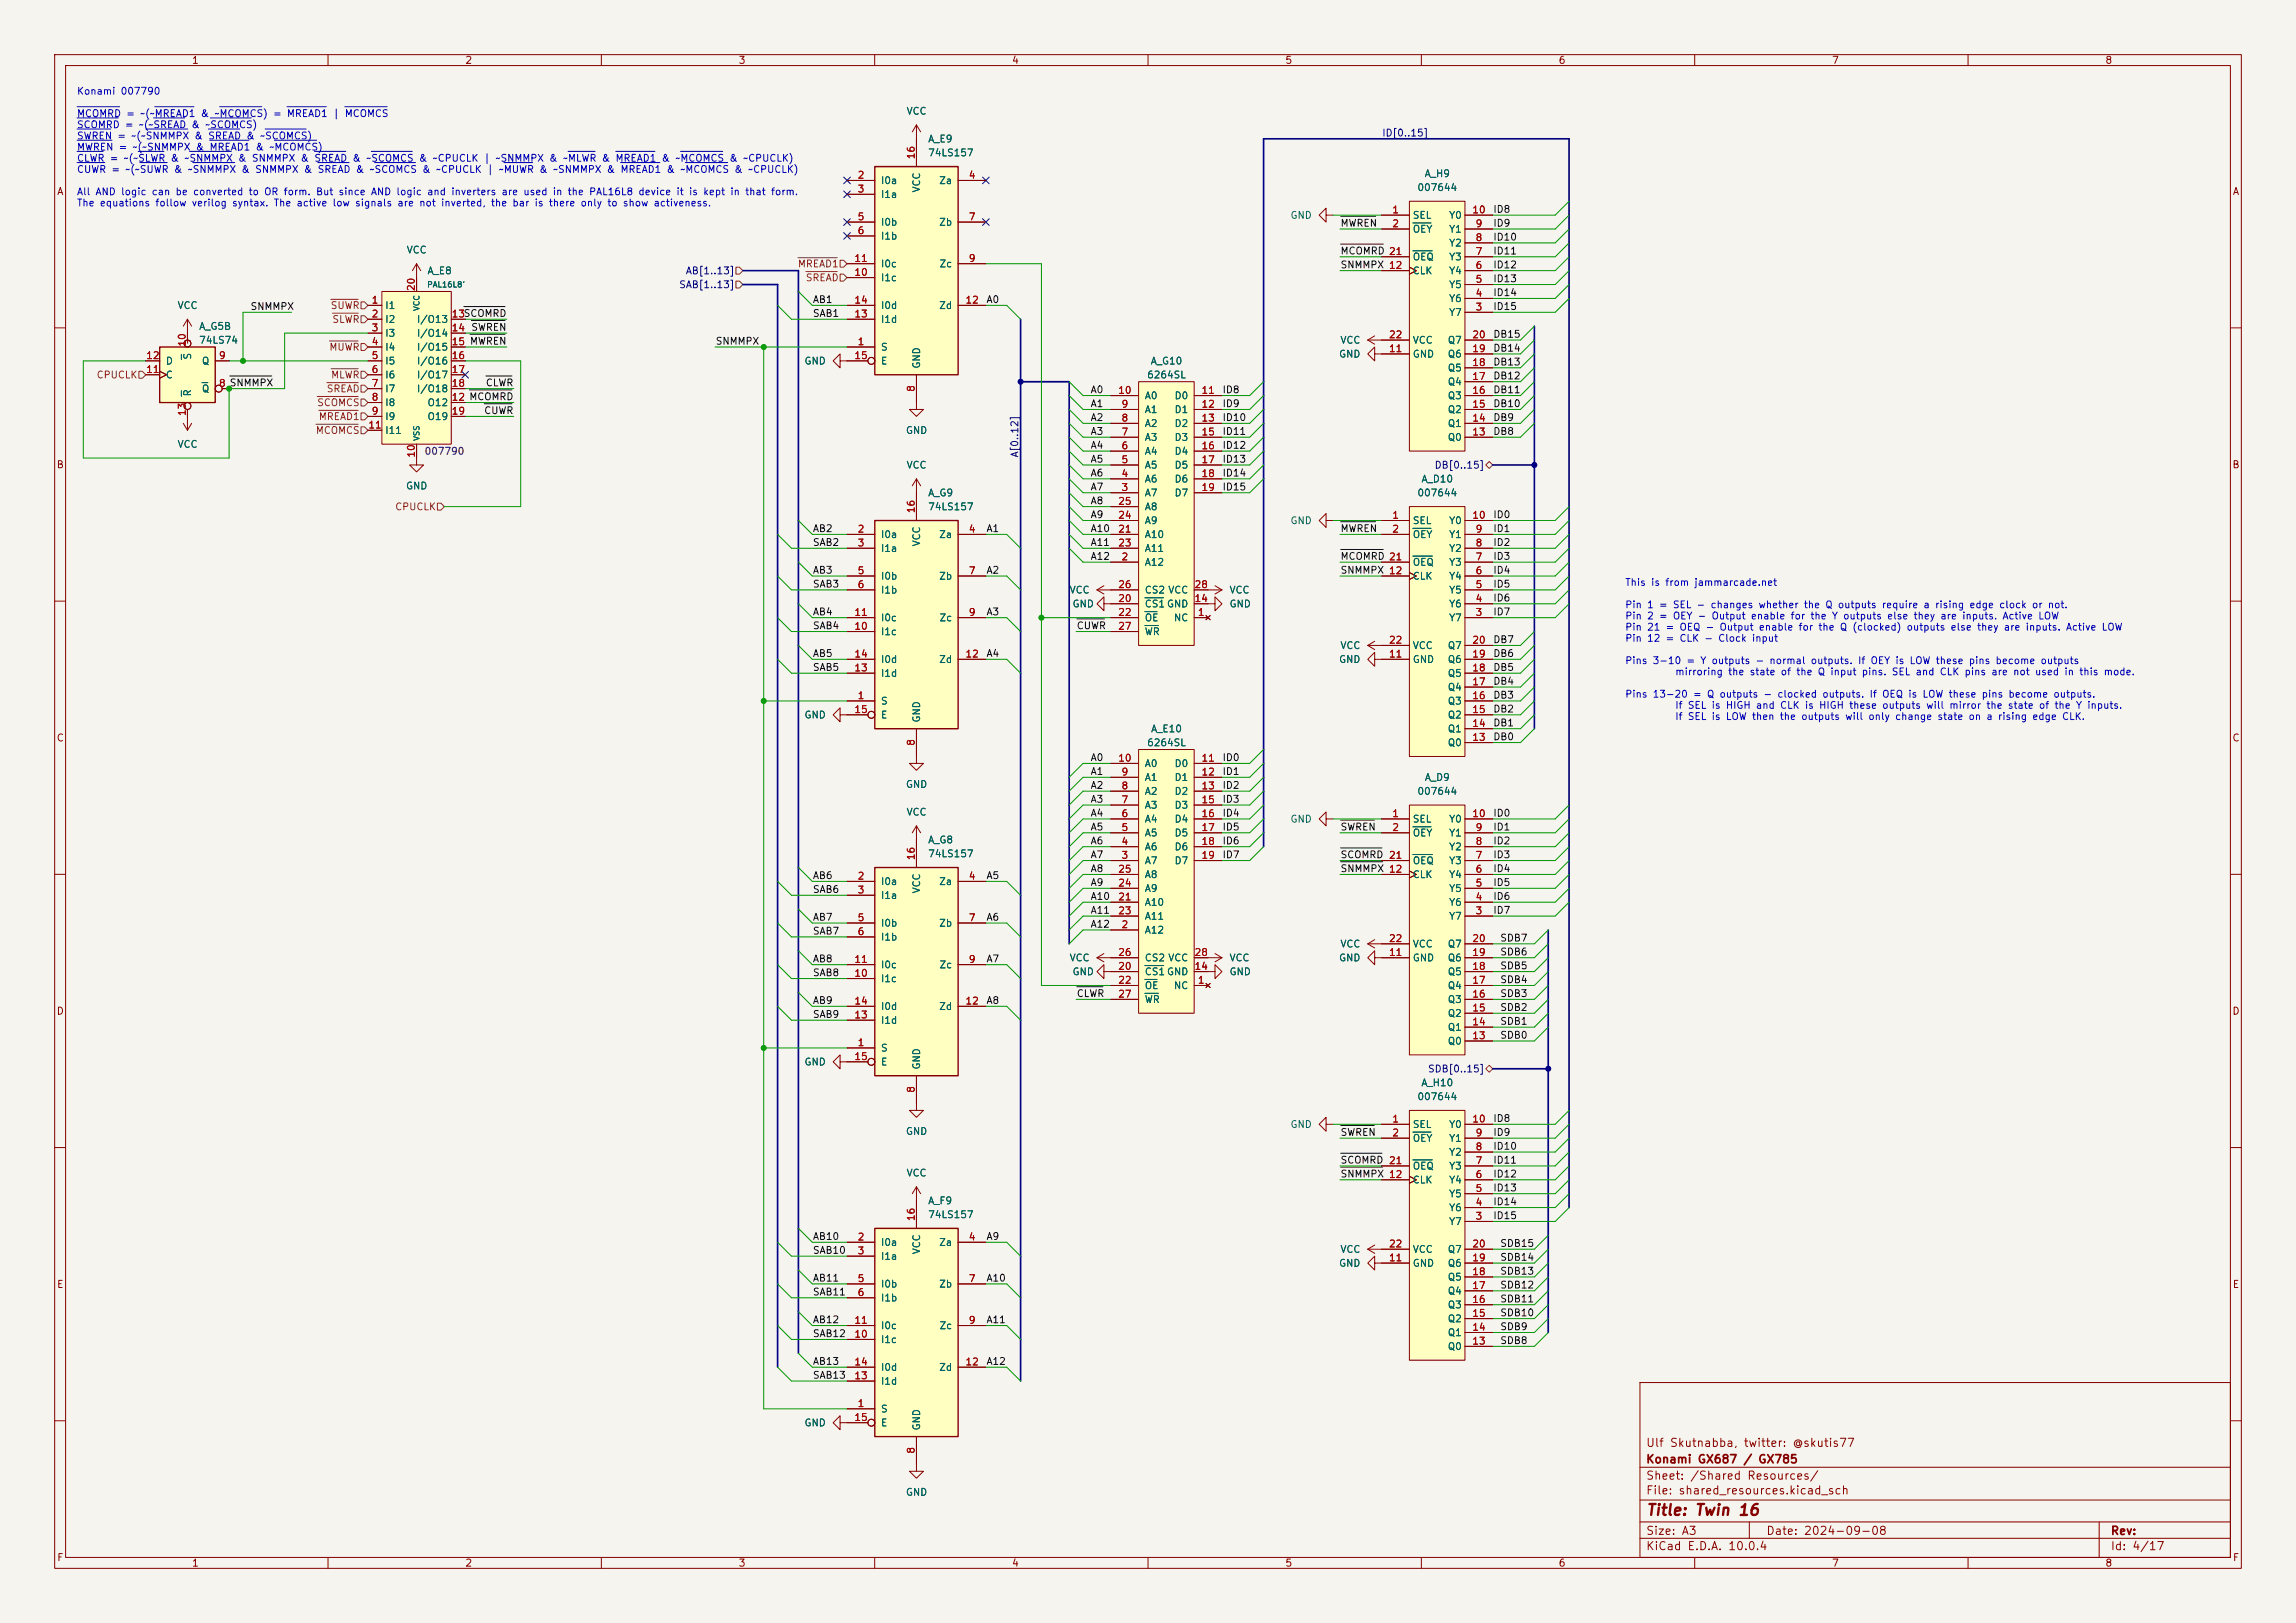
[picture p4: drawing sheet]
<svg xmlns="http://www.w3.org/2000/svg" width="420mm" height="297mm" viewBox="0 0 420 297" stroke-linecap="round" stroke-linejoin="round" font-family="sans-serif">
<defs><g id="words">
<text font-size="2" fill="#840000" x="301" y="277.8">Title: Twin 16</text>
<g font-size="1.5" fill="#840000">
<text x="301" y="268.1">Konami GX687 / GX785</text>
<text x="301" y="265.1">Ulf Skutnabba, twitter: @skutis77</text>
<text x="301" y="273.8">File: shared_resources.kicad_sch</text>
<text x="301" y="271.1">Sheet: /Shared Resources/</text>
<text x="301" y="281.2">Size: A3</text>
<text x="323" y="281.2">Date: 2024-09-08</text>
<text x="386" y="281.2">Rev:</text>
<text x="301" y="284">KiCad E.D.A. 10.0.4</text>
<text x="386" y="284">Id: 4/17</text>
</g>
<g font-size="1.3" fill="#840000">
<text x="35" y="12">1</text>
<text x="85" y="12">2</text>
<text x="135" y="12">3</text>
<text x="185" y="12">4</text>
<text x="235" y="12">5</text>
<text x="285" y="12">6</text>
<text x="335" y="12">7</text>
<text x="385" y="12">8</text>
<text x="10.3" y="36">A</text>
<text x="408.3" y="36">A</text>
<text x="33.4" y="63.2">+</text>
<text x="10.3" y="86">B</text>
<text x="408.2" y="86">B</text>
<text x="10.3" y="136">C</text>
<text x="408.2" y="136">C</text>
<text x="10.3" y="186">D</text>
<text x="408.2" y="186">D</text>
<text x="10.3" y="236">E</text>
<text x="408.3" y="236">E</text>
<text x="10.3" y="286">F</text>
<text x="35" y="287">1</text>
<text x="85" y="287">2</text>
<text x="135" y="287">3</text>
<text x="185" y="287">4</text>
<text x="235" y="287">5</text>
<text x="285" y="287">6</text>
<text x="335" y="287">7</text>
<text x="385" y="287">8</text>
<text x="408.3" y="286">F</text>
</g>
<g font-size="1.3" fill="#0000c2">
<text x="14" y="17.6">Konami 007790</text>
<text x="14" y="21.7">MCOMRD = ~(~MREAD1 &amp; ~MCOMCS) = MREAD1 | MCOMCS</text>
<text x="14" y="23.8">SCOMRD = ~(~SREAD &amp; ~SCOMCS)</text>
<text x="14" y="25.8">SWREN = ~(~SNMMPX &amp; SREAD &amp; ~SCOMCS)</text>
<text x="14" y="27.9">MWREN = ~(~SNMMPX &amp; MREAD1 &amp; ~MCOMCS)</text>
<text x="14" y="29.9">CLWR = ~(~SLWR &amp; ~SNMMPX &amp; SNMMPX &amp; SREAD &amp; ~SCOMCS &amp; ~CPUCLK | ~SNMMPX &amp; ~MLWR &amp; MREAD1 &amp; ~MCOMCS &amp; ~CPUCLK)</text>
<text x="14" y="31.9">CUWR = ~(~SUWR &amp; ~SNMMPX &amp; SNMMPX &amp; SREAD &amp; ~SCOMCS &amp; ~CPUCLK | ~MUWR &amp; ~SNMMPX &amp; MREAD1 &amp; ~MCOMCS &amp; ~CPUCLK)</text>
<text x="14" y="36">All AND logic can be converted to OR form. But since AND logic and inverters are used in the PAL16L8 device it is kept in that form.</text>
<text x="14" y="38.1">The equations follow verilog syntax. The active low signals are not inverted, the bar is there only to show activeness.</text>
<text x="297.2" y="107.5">This is from jammarcade.net</text>
<text x="297.2" y="111.6">Pin 1 = SEL - changes whether the Q outputs require a rising edge clock or not.</text>
<text x="297.2" y="113.7">Pin 2 = OEY - Output enable for the Y outputs else they are inputs. Active LOW</text>
<text x="297.2" y="115.7">Pin 21 = OEQ - Output enable for the Q (clocked) outputs else they are inputs. Active LOW</text>
<text x="297.2" y="117.7">Pin 12 = CLK - Clock input</text>
<text x="297.2" y="121.8">Pins 3-10 = Y outputs - normal outputs. If OEY is LOW these pins become outputs</text>
<text x="306.3" y="123.9">mirroring the state of the Q input pins. SEL and CLK pins are not used in this mode.</text>
<text x="297.2" y="128">Pins 13-20 = Q outputs - clocked outputs. If OEQ is LOW these pins become outputs.</text>
<text x="306.3" y="130">If SEL is HIGH and CLK is HIGH these outputs will mirror the state of the Y inputs.</text>
<text x="306.3" y="132.1">If SEL is LOW then the outputs will only change state on a rising edge CLK.</text>
</g>
<g font-size="1.3" fill="#006464">
<text x="165.7" y="21.3">VCC</text>
<text x="169.7" y="26.4">A_E9</text>
<text x="169.7" y="28.9">74LS157</text>
<text x="161" y="34">I0a</text>
<text x="168.6" y="35.3" transform="rotate(-90 168.6 35.3)">VCC</text>
<text x="171.7" y="34">Za</text>
<text x="259.2" y="35.3">007644</text>
<text x="260.5" y="32.7">A_H9</text>
<text x="161" y="36.5">I1a</text>
<text x="161" y="41.6">I0b</text>
<text x="171.7" y="41.6">Zb</text>
<text x="235.9" y="40.3">GND</text>
<text x="258.3" y="40.3">SEL</text>
<text x="265" y="40.3">Y0</text>
<text x="74.3" y="46.7">VCC</text>
<text x="161" y="44.2">I1b</text>
<text x="258.3" y="42.9">OEY</text>
<text x="258.3" y="48">OEQ</text>
<text x="265" y="48">Y3</text>
<text x="265" y="45.4">Y2</text>
<text x="265" y="42.9">Y1</text>
<text x="78.1" y="50.5">A_E8</text>
<text x="161" y="51.8">I1c</text>
<text x="161" y="49.2">I0c</text>
<text x="171.7" y="49.2">Zc</text>
<text x="258.3" y="50.5">CLK</text>
<text x="265" y="53">Y5</text>
<text x="265" y="50.5">Y4</text>
<text x="32.4" y="56.9">VCC</text>
<text x="70.4" y="56.9">I1</text>
<text x="70.4" y="59.4">I2</text>
<text x="76.2" y="59.4">I/O13</text>
<text x="161" y="59.4">I1d</text>
<text x="161" y="56.9">I0d</text>
<text x="171.7" y="56.9">Zd</text>
<text x="265" y="58.1">Y7</text>
<text x="265" y="55.6">Y6</text>
<text x="35.3" y="65.9" transform="rotate(-90 35.3 65.9)">S</text>
<text x="36.3" y="60.7">A_G5B</text>
<text x="36.3" y="63.2">74LS74</text>
<text x="70.4" y="61.9">I3</text>
<text x="70.4" y="64.5">I4</text>
<text x="76.2" y="61.9">I/O14</text>
<text x="76.2" y="64.5">I/O15</text>
<text x="161" y="64.5">S</text>
<text x="244.8" y="65.7">GND</text>
<text x="245.1" y="63.2">VCC</text>
<text x="258.3" y="65.7">GND</text>
<text x="258.3" y="63.2">VCC</text>
<text x="264.7" y="65.7">Q6</text>
<text x="264.7" y="63.2">Q7</text>
<text x="30.2" y="69.6">C</text>
<text x="30.2" y="67">D</text>
<text x="36.8" y="67">Q</text>
<text x="70.4" y="67">I5</text>
<text x="70.4" y="69.6">I6</text>
<text x="76.2" y="67">I/O16</text>
<text x="76.2" y="69.6">I/O17</text>
<text x="147" y="67">GND</text>
<text x="161" y="67">E</text>
<text x="168.6" y="67.6" transform="rotate(-90 168.6 67.6)">GND</text>
<text x="209.7" y="69.6">6264SL</text>
<text x="210.4" y="67">A_G10</text>
<text x="264.7" y="70.8">Q4</text>
<text x="264.7" y="68.3">Q5</text>
<text x="35.3" y="72.6" transform="rotate(-90 35.3 72.6)">R</text>
<text x="36.8" y="72.1">Q</text>
<text x="70.4" y="72.1">I7</text>
<text x="70.4" y="74.6">I8</text>
<text x="70.4" y="77.2">I9</text>
<text x="76.2" y="72.1">I/O18</text>
<text x="78.1" y="74.6">O12</text>
<text x="78.1" y="77.2">O19</text>
<text x="209.3" y="75.9">A1</text>
<text x="209.3" y="73.4">A0</text>
<text x="214.7" y="73.4">D0</text>
<text x="214.7" y="75.9">D1</text>
<text x="264.7" y="75.9">Q2</text>
<text x="264.7" y="73.4">Q3</text>
<text x="32.4" y="82.3">VCC</text>
<text x="70.4" y="79.7">I11</text>
<text x="165.6" y="79.7">GND</text>
<text x="209.3" y="83.5">A4</text>
<text x="209.3" y="81">A3</text>
<text x="209.3" y="78.4">A2</text>
<text x="214.7" y="78.4">D2</text>
<text x="214.7" y="81">D3</text>
<text x="214.7" y="83.5">D4</text>
<text x="264.7" y="81">Q0</text>
<text x="264.7" y="78.4">Q1</text>
<text x="74.2" y="89.9">GND</text>
<text x="165.7" y="86.1">VCC</text>
<text x="209.3" y="88.6">A6</text>
<text x="209.3" y="86.1">A5</text>
<text x="214.7" y="86.1">D5</text>
<text x="214.7" y="88.6">D6</text>
<text x="259.9" y="88.6">A_D10</text>
<text x="169.7" y="91.1">A_G9</text>
<text x="169.7" y="93.7">74LS157</text>
<text x="209.3" y="91.1">A7</text>
<text x="209.3" y="93.7">A8</text>
<text x="214.7" y="91.1">D7</text>
<text x="259.2" y="91.1">007644</text>
<text x="161" y="98.8">I0a</text>
<text x="161" y="101.3">I1a</text>
<text x="168.6" y="100.1" transform="rotate(-90 168.6 100.1)">VCC</text>
<text x="171.7" y="98.8">Za</text>
<text x="209.3" y="98.8">A10</text>
<text x="209.3" y="101.3">A11</text>
<text x="209.3" y="96.2">A9</text>
<text x="235.9" y="96.2">GND</text>
<text x="258.3" y="96.2">SEL</text>
<text x="258.3" y="98.8">OEY</text>
<text x="265" y="101.3">Y2</text>
<text x="265" y="98.8">Y1</text>
<text x="265" y="96.2">Y0</text>
<text x="161" y="106.4">I0b</text>
<text x="171.7" y="106.4">Zb</text>
<text x="209.3" y="103.8">A12</text>
<text x="258.3" y="106.4">CLK</text>
<text x="258.3" y="103.8">OEQ</text>
<text x="265" y="106.4">Y4</text>
<text x="265" y="103.8">Y3</text>
<text x="161" y="108.9">I1b</text>
<text x="195.5" y="108.9">VCC</text>
<text x="196.1" y="111.5">GND</text>
<text x="209.3" y="111.5">CS1GND</text>
<text x="209.3" y="108.9">CS2 VCC</text>
<text x="224.8" y="111.5">GND</text>
<text x="224.8" y="108.9">VCC</text>
<text x="265" y="111.5">Y6</text>
<text x="265" y="108.9">Y5</text>
<text x="161" y="116.5">I1c</text>
<text x="161" y="114">I0c</text>
<text x="171.7" y="114">Zc</text>
<text x="209.3" y="114">OE</text>
<text x="209.3" y="116.5">WR</text>
<text x="214.6" y="114">NC</text>
<text x="245.1" y="119.1">VCC</text>
<text x="258.3" y="119.1">VCC</text>
<text x="264.7" y="119.1">Q7</text>
<text x="265" y="114">Y7</text>
<text x="161" y="124.2">I1d</text>
<text x="161" y="121.6">I0d</text>
<text x="171.7" y="121.6">Zd</text>
<text x="244.8" y="121.6">GND</text>
<text x="258.3" y="121.6">GND</text>
<text x="264.7" y="124.2">Q5</text>
<text x="264.7" y="121.6">Q6</text>
<text x="147" y="131.8">GND</text>
<text x="161" y="129.2">S</text>
<text x="161" y="131.8">E</text>
<text x="264.7" y="131.8">Q2</text>
<text x="264.7" y="129.2">Q3</text>
<text x="264.7" y="126.7">Q4</text>
<text x="168.6" y="132.3" transform="rotate(-90 168.6 132.3)">GND</text>
<text x="209.7" y="136.9">6264SL</text>
<text x="210.4" y="134.3">A_E10</text>
<text x="264.7" y="136.9">Q0</text>
<text x="264.7" y="134.3">Q1</text>
<text x="209.3" y="143.2">A1</text>
<text x="209.3" y="140.7">A0</text>
<text x="214.7" y="140.7">D0</text>
<text x="214.7" y="143.2">D1</text>
<text x="260.5" y="143.2">A_D9</text>
<text x="165.6" y="144.5">GND</text>
<text x="165.7" y="149.6">VCC</text>
<text x="209.3" y="148.3">A3</text>
<text x="209.3" y="145.8">A2</text>
<text x="214.7" y="145.8">D2</text>
<text x="214.7" y="148.3">D3</text>
<text x="259.2" y="145.8">007644</text>
<text x="169.7" y="154.6">A_G8</text>
<text x="209.3" y="155.9">A6</text>
<text x="209.3" y="153.4">A5</text>
<text x="209.3" y="150.8">A4</text>
<text x="214.7" y="150.8">D4</text>
<text x="214.7" y="153.4">D5</text>
<text x="214.7" y="155.9">D6</text>
<text x="235.9" y="150.8">GND</text>
<text x="258.3" y="150.8">SEL</text>
<text x="258.3" y="153.4">OEY</text>
<text x="265" y="155.9">Y2</text>
<text x="265" y="153.4">Y1</text>
<text x="265" y="150.8">Y0</text>
<text x="169.7" y="157.2">74LS157</text>
<text x="209.3" y="158.5">A7</text>
<text x="209.3" y="161">A8</text>
<text x="214.7" y="158.5">D7</text>
<text x="258.3" y="161">CLK</text>
<text x="258.3" y="158.5">OEQ</text>
<text x="265" y="161">Y4</text>
<text x="265" y="158.5">Y3</text>
<text x="161" y="162.3">I0a</text>
<text x="161" y="164.8">I1a</text>
<text x="168.6" y="163.6" transform="rotate(-90 168.6 163.6)">VCC</text>
<text x="171.7" y="162.3">Za</text>
<text x="209.3" y="166.1">A10</text>
<text x="209.3" y="163.5">A9</text>
<text x="265" y="166.1">Y6</text>
<text x="265" y="163.5">Y5</text>
<text x="161" y="169.9">I0b</text>
<text x="161" y="172.4">I1b</text>
<text x="171.7" y="169.9">Zb</text>
<text x="209.3" y="171.2">A12</text>
<text x="209.3" y="168.6">A11</text>
<text x="245.1" y="173.7">VCC</text>
<text x="258.3" y="173.7">VCC</text>
<text x="264.7" y="173.7">Q7</text>
<text x="265" y="168.6">Y7</text>
<text x="161" y="177.5">I0c</text>
<text x="171.7" y="177.5">Zc</text>
<text x="195.5" y="176.2">VCC</text>
<text x="196.1" y="178.8">GND</text>
<text x="209.3" y="178.8">CS1GND</text>
<text x="209.3" y="176.2">CS2 VCC</text>
<text x="224.8" y="178.8">GND</text>
<text x="224.8" y="176.2">VCC</text>
<text x="244.8" y="176.2">GND</text>
<text x="258.3" y="176.2">GND</text>
<text x="264.7" y="178.8">Q5</text>
<text x="264.7" y="176.2">Q6</text>
<text x="161" y="180">I1c</text>
<text x="161" y="185.1">I0d</text>
<text x="171.7" y="185.1">Zd</text>
<text x="209.3" y="181.3">OE</text>
<text x="209.3" y="183.9">WR</text>
<text x="214.6" y="181.3">NC</text>
<text x="264.7" y="183.9">Q3</text>
<text x="264.7" y="181.3">Q4</text>
<text x="161" y="187.7">I1d</text>
<text x="264.7" y="191.5">Q0</text>
<text x="264.7" y="188.9">Q1</text>
<text x="264.7" y="186.4">Q2</text>
<text x="147" y="195.3">GND</text>
<text x="161" y="192.7">S</text>
<text x="161" y="195.3">E</text>
<text x="168.6" y="195.8" transform="rotate(-90 168.6 195.8)">GND</text>
<text x="259.2" y="201.6">007644</text>
<text x="259.9" y="199.1">A_H10</text>
<text x="165.6" y="208">GND</text>
<text x="235.9" y="206.7">GND</text>
<text x="258.3" y="206.7">SEL</text>
<text x="258.3" y="209.3">OEY</text>
<text x="265" y="209.3">Y1</text>
<text x="265" y="206.7">Y0</text>
<text x="165.7" y="215.6">VCC</text>
<text x="258.3" y="214.3">OEQ</text>
<text x="265" y="214.3">Y3</text>
<text x="265" y="211.8">Y2</text>
<text x="169.7" y="220.7">A_F9</text>
<text x="258.3" y="216.9">CLK</text>
<text x="265" y="222">Y6</text>
<text x="265" y="219.4">Y5</text>
<text x="265" y="216.9">Y4</text>
<text x="169.7" y="223.2">74LS157</text>
<text x="265" y="224.5">Y7</text>
<text x="161" y="228.3">I0a</text>
<text x="161" y="230.8">I1a</text>
<text x="168.6" y="229.6" transform="rotate(-90 168.6 229.6)">VCC</text>
<text x="171.7" y="228.3">Za</text>
<text x="244.8" y="232.1">GND</text>
<text x="245.1" y="229.6">VCC</text>
<text x="258.3" y="232.1">GND</text>
<text x="258.3" y="229.6">VCC</text>
<text x="264.7" y="232.1">Q6</text>
<text x="264.7" y="229.6">Q7</text>
<text x="161" y="235.9">I0b</text>
<text x="161" y="238.5">I1b</text>
<text x="171.7" y="235.9">Zb</text>
<text x="264.7" y="239.7">Q3</text>
<text x="264.7" y="237.2">Q4</text>
<text x="264.7" y="234.7">Q5</text>
<text x="161" y="243.5">I0c</text>
<text x="171.7" y="243.5">Zc</text>
<text x="264.7" y="244.8">Q1</text>
<text x="264.7" y="242.3">Q2</text>
<text x="161" y="246.1">I1c</text>
<text x="161" y="251.2">I0d</text>
<text x="171.7" y="251.2">Zd</text>
<text x="264.7" y="247.4">Q0</text>
<text x="161" y="253.7">I1d</text>
<text x="147" y="261.3">GND</text>
<text x="161" y="258.8">S</text>
<text x="161" y="261.3">E</text>
<text x="168.6" y="261.9" transform="rotate(-90 168.6 261.9)">GND</text>
<text x="165.6" y="274">GND</text>
</g>
<g font-size="1.3" fill="#a90000">
<text x="167.6" y="29.3" transform="rotate(-90 167.6 29.3)">16</text>
<text x="156.8" y="33">2</text>
<text x="156.8" y="35.5">3</text>
<text x="177.1" y="33">4</text>
<text x="156.8" y="40.6">5</text>
<text x="177.1" y="40.6">7</text>
<text x="254.6" y="39.3">1</text>
<text x="254.6" y="41.9">2</text>
<text x="269.2" y="39.3">10</text>
<text x="269.8" y="41.9">9</text>
<text x="156.8" y="43.2">6</text>
<text x="254" y="47">21</text>
<text x="269.8" y="47">7</text>
<text x="269.8" y="44.4">8</text>
<text x="76.2" y="53.4" transform="rotate(-90 76.2 53.4)">20</text>
<text x="156.2" y="50.8">10</text>
<text x="156.2" y="48.2">11</text>
<text x="177.1" y="48.2">9</text>
<text x="254" y="49.5">12</text>
<text x="269.8" y="52">5</text>
<text x="269.8" y="49.5">6</text>
<text x="67.9" y="55.9">1</text>
<text x="67.9" y="58.4">2</text>
<text x="82.5" y="58.4">13SCOMRD</text>
<text x="82.5" y="58.4">13</text>
<text x="156.2" y="58.4">13</text>
<text x="156.2" y="55.9">14</text>
<text x="176.5" y="55.9">12</text>
<text x="269.8" y="57.1">3</text>
<text x="269.8" y="54.6">4</text>
<text x="34.3" y="63.5" transform="rotate(-90 34.3 63.5)">10</text>
<text x="67.9" y="60.9">3</text>
<text x="67.9" y="63.5">4</text>
<text x="82.5" y="60.9">14</text>
<text x="82.5" y="63.5">15 MWREN</text>
<text x="82.5" y="63.5">15</text>
<text x="156.8" y="63.5">1</text>
<text x="254" y="64.7">11</text>
<text x="254" y="62.2">22</text>
<text x="269.2" y="64.7">19</text>
<text x="269.2" y="62.2">20</text>
<text x="26.6" y="68.6">11</text>
<text x="26.6" y="66">12</text>
<text x="39.9" y="71.1">8 SNMMPX</text>
<text x="39.9" y="66">9</text>
<text x="39.9" y="71.1">8</text>
<text x="67.9" y="66">5</text>
<text x="67.9" y="68.6">6</text>
<text x="67.9" y="71.1">7</text>
<text x="82.5" y="66">16</text>
<text x="82.5" y="68.6">17</text>
<text x="82.5" y="71.1">18</text>
<text x="156.2" y="66">15</text>
<text x="167.6" y="71.8" transform="rotate(-90 167.6 71.8)">8</text>
<text x="269.2" y="69.8">17</text>
<text x="269.2" y="67.3">18</text>
<text x="34.3" y="76.2" transform="rotate(-90 34.3 76.2)">13</text>
<text x="67.9" y="73.6">8</text>
<text x="67.9" y="76.2">9</text>
<text x="82.5" y="73.6">12 MCOMRD</text>
<text x="82.5" y="76.2">19</text>
<text x="82.5" y="73.6">12</text>
<text x="204.4" y="72.4">10</text>
<text x="205" y="77.4">8</text>
<text x="205" y="74.9">9</text>
<text x="219.7" y="72.4">11</text>
<text x="219.7" y="74.9">12</text>
<text x="219.7" y="77.4">13</text>
<text x="269.2" y="77.4">14</text>
<text x="269.2" y="74.9">15</text>
<text x="269.2" y="72.4">16</text>
<text x="67.3" y="78.7">11</text>
<text x="76.2" y="83.9" transform="rotate(-90 76.2 83.9)">10</text>
<text x="205" y="82.5">6</text>
<text x="205" y="80">7</text>
<text x="219.7" y="80">15</text>
<text x="219.7" y="82.5">16</text>
<text x="269.2" y="80">13</text>
<text x="205" y="87.6">4</text>
<text x="205" y="85.1">5</text>
<text x="219.7" y="85.1">17</text>
<text x="219.7" y="87.6">18</text>
<text x="167.6" y="94" transform="rotate(-90 167.6 94)">16</text>
<text x="204.4" y="95.2">24</text>
<text x="204.4" y="92.7">25</text>
<text x="205" y="90.1">3</text>
<text x="219.7" y="90.1">19</text>
<text x="254.6" y="95.2">1</text>
<text x="269.2" y="95.2">10</text>
<text x="156.8" y="97.8">2</text>
<text x="156.8" y="100.3">3</text>
<text x="177.1" y="97.8">4</text>
<text x="204.4" y="97.8">21</text>
<text x="204.4" y="100.3">23</text>
<text x="254.6" y="97.8">2</text>
<text x="269.8" y="100.3">8</text>
<text x="269.8" y="97.8">9</text>
<text x="156.8" y="105.4">5</text>
<text x="156.8" y="107.9">6</text>
<text x="177.1" y="105.4">7</text>
<text x="204.4" y="107.9">26</text>
<text x="205" y="102.8">2</text>
<text x="218.4" y="107.9">28</text>
<text x="254" y="105.4">12</text>
<text x="254" y="102.8">21</text>
<text x="269.8" y="107.9">5</text>
<text x="269.8" y="105.4">6</text>
<text x="269.8" y="102.8">7</text>
<text x="156.2" y="113">11</text>
<text x="177.1" y="113">9</text>
<text x="204.4" y="110.5">20</text>
<text x="204.4" y="113">22</text>
<text x="218.4" y="110.5">14</text>
<text x="219" y="113">1</text>
<text x="269.8" y="113">3</text>
<text x="269.8" y="110.5">4</text>
<text x="156.2" y="115.5">10</text>
<text x="204.4" y="115.5">27</text>
<text x="254" y="118.1">22</text>
<text x="269.2" y="118.1">20</text>
<text x="156.2" y="123.2">13</text>
<text x="156.2" y="120.6">14</text>
<text x="176.5" y="120.6">12</text>
<text x="254" y="120.6">11</text>
<text x="269.2" y="125.7">17</text>
<text x="269.2" y="123.2">18</text>
<text x="269.2" y="120.6">19</text>
<text x="156.2" y="130.8">15</text>
<text x="156.8" y="128.2">1</text>
<text x="269.2" y="130.8">15</text>
<text x="269.2" y="128.2">16</text>
<text x="167.6" y="136.6" transform="rotate(-90 167.6 136.6)">8</text>
<text x="269.2" y="135.9">13</text>
<text x="269.2" y="133.3">14</text>
<text x="204.4" y="139.7">10</text>
<text x="205" y="142.2">9</text>
<text x="219.7" y="139.7">11</text>
<text x="219.7" y="142.2">12</text>
<text x="205" y="149.8">6</text>
<text x="205" y="147.3">7</text>
<text x="205" y="144.8">8</text>
<text x="219.7" y="144.8">13</text>
<text x="219.7" y="147.3">15</text>
<text x="219.7" y="149.8">16</text>
<text x="254.6" y="149.8">1</text>
<text x="269.2" y="149.8">10</text>
<text x="205" y="154.9">4</text>
<text x="205" y="152.4">5</text>
<text x="219.7" y="152.4">17</text>
<text x="219.7" y="154.9">18</text>
<text x="254.6" y="152.4">2</text>
<text x="269.8" y="154.9">8</text>
<text x="269.8" y="152.4">9</text>
<text x="156.8" y="161.3">2</text>
<text x="167.6" y="157.5" transform="rotate(-90 167.6 157.5)">16</text>
<text x="177.1" y="161.3">4</text>
<text x="204.4" y="160">25</text>
<text x="205" y="157.5">3</text>
<text x="219.7" y="157.5">19</text>
<text x="254" y="160">12</text>
<text x="254" y="157.5">21</text>
<text x="269.8" y="160">6</text>
<text x="269.8" y="157.5">7</text>
<text x="156.8" y="163.8">3</text>
<text x="204.4" y="165.1">21</text>
<text x="204.4" y="167.6">23</text>
<text x="204.4" y="162.5">24</text>
<text x="269.8" y="167.6">3</text>
<text x="269.8" y="165.1">4</text>
<text x="269.8" y="162.5">5</text>
<text x="156.8" y="168.9">5</text>
<text x="156.8" y="171.4">6</text>
<text x="177.1" y="168.9">7</text>
<text x="205" y="170.2">2</text>
<text x="254" y="172.7">22</text>
<text x="269.2" y="172.7">20</text>
<text x="156.2" y="179">10</text>
<text x="156.2" y="176.5">11</text>
<text x="177.1" y="176.5">9</text>
<text x="204.4" y="177.8">20</text>
<text x="204.4" y="175.2">26</text>
<text x="218.4" y="177.8">14</text>
<text x="218.4" y="175.2">28</text>
<text x="254" y="175.2">11</text>
<text x="269.2" y="177.8">18</text>
<text x="269.2" y="175.2">19</text>
<text x="156.2" y="184.1">14</text>
<text x="176.5" y="184.1">12</text>
<text x="204.4" y="180.3">22</text>
<text x="204.4" y="182.9">27</text>
<text x="219" y="180.3">1</text>
<text x="269.2" y="185.4">15</text>
<text x="269.2" y="182.9">16</text>
<text x="269.2" y="180.3">17</text>
<text x="156.2" y="186.7">13</text>
<text x="156.8" y="191.7">1</text>
<text x="269.2" y="190.5">13</text>
<text x="269.2" y="187.9">14</text>
<text x="156.2" y="194.3">15</text>
<text x="167.6" y="200.1" transform="rotate(-90 167.6 200.1)">8</text>
<text x="254.6" y="205.7">1</text>
<text x="254.6" y="208.3">2</text>
<text x="269.2" y="205.7">10</text>
<text x="269.8" y="208.3">9</text>
<text x="254" y="215.9">12</text>
<text x="254" y="213.3">21</text>
<text x="269.8" y="215.9">6</text>
<text x="269.8" y="213.3">7</text>
<text x="269.8" y="210.8">8</text>
<text x="269.8" y="221">4</text>
<text x="269.8" y="218.4">5</text>
<text x="156.8" y="227.3">2</text>
<text x="167.6" y="223.6" transform="rotate(-90 167.6 223.6)">16</text>
<text x="177.1" y="227.3">4</text>
<text x="269.8" y="223.5">3</text>
<text x="156.8" y="229.8">3</text>
<text x="254" y="231.1">11</text>
<text x="254" y="228.6">22</text>
<text x="269.2" y="233.7">18</text>
<text x="269.2" y="231.1">19</text>
<text x="269.2" y="228.6">20</text>
<text x="156.8" y="234.9">5</text>
<text x="156.8" y="237.5">6</text>
<text x="177.1" y="234.9">7</text>
<text x="269.2" y="238.7">16</text>
<text x="269.2" y="236.2">17</text>
<text x="156.2" y="245.1">10</text>
<text x="156.2" y="242.5">11</text>
<text x="177.1" y="242.5">9</text>
<text x="269.2" y="243.8">14</text>
<text x="269.2" y="241.3">15</text>
<text x="156.2" y="250.2">14</text>
<text x="176.5" y="250.2">12</text>
<text x="269.2" y="246.4">13</text>
<text x="156.2" y="252.7">13</text>
<text x="156.8" y="257.8">1</text>
<text x="156.2" y="260.3">15</text>
<text x="167.6" y="266.1" transform="rotate(-90 167.6 266.1)">8</text>
</g>
<g font-size="1.3" fill="#000084">
<text x="252.7" y="25.3">ID[0..15]</text>
<text x="124.1" y="53">SAB[1..13]</text>
<text x="125.3" y="50.5">AB[1..13]</text>
<text x="186.6" y="83.8" transform="rotate(-90 186.6 83.8)">A[0..12]</text>
<text x="262.3" y="86.1">DB[0..15]</text>
<text x="261.1" y="196.6">SDB[0..15]</text>
</g>
<g font-size="1.3" fill="#0f0f0f">
<text x="245.1" y="41.8">MWREN</text>
<text x="273" y="39.2">ID8</text>
<text x="273" y="41.8">ID9</text>
<text x="245.1" y="46.9">MCOMRD 21</text>
<text x="273" y="46.9">ID11</text>
<text x="273" y="44.3">ID10</text>
<text x="245.1" y="49.4">SNMMPX 12</text>
<text x="273" y="51.9">ID13</text>
<text x="273" y="49.4">ID12</text>
<text x="45.7" y="57">SNMMPX</text>
<text x="148.6" y="55.8">AB1</text>
<text x="148.6" y="58.3">SAB1</text>
<text x="180.3" y="55.8">A0</text>
<text x="273" y="57">ID15</text>
<text x="273" y="54.5">ID14</text>
<text x="86.1" y="60.8">SWREN</text>
<text x="130.8" y="63.4">SNMMPX</text>
<text x="273" y="64.6">DB14</text>
<text x="273" y="62.1">DB15</text>
<text x="88.8" y="71">CLWR</text>
<text x="273" y="67.2">DB13</text>
<text x="273" y="69.7">DB12</text>
<text x="88.5" y="76.1">CUWR</text>
<text x="199.4" y="74.8">A1</text>
<text x="199.4" y="72.3">A0</text>
<text x="199.4" y="77.3">A2</text>
<text x="223.5" y="72.3">ID8</text>
<text x="223.5" y="74.8">ID9</text>
<text x="223.5" y="77.3">ID10</text>
<text x="273" y="77.3">DB9</text>
<text x="273" y="72.3">DB11</text>
<text x="273" y="74.8">DB10</text>
<text x="199.4" y="79.9">A3</text>
<text x="199.4" y="82.4">A4</text>
<text x="223.5" y="79.9">ID11</text>
<text x="223.5" y="82.4">ID12</text>
<text x="273" y="79.9">DB8</text>
<text x="199.4" y="85">A5</text>
<text x="199.4" y="87.5">A6</text>
<text x="223.5" y="87.5">ID14</text>
<text x="223.5" y="85">ID13</text>
<text x="199.4" y="90">A7</text>
<text x="199.4" y="92.6">A8</text>
<text x="199.4" y="95.1">A9</text>
<text x="223.5" y="90">ID15</text>
<text x="273" y="95.1">ID0</text>
<text x="148.6" y="100.2">SAB2</text>
<text x="148.6" y="97.7">AB2</text>
<text x="180.3" y="97.7">A1</text>
<text x="199.4" y="100.2">A11</text>
<text x="199.4" y="97.7">A10</text>
<text x="245.1" y="97.7">MWREN</text>
<text x="273" y="97.7">ID1</text>
<text x="273" y="100.2">ID2</text>
<text x="148.6" y="107.8">SAB3</text>
<text x="148.6" y="105.3">AB3</text>
<text x="180.3" y="105.3">A2</text>
<text x="199.4" y="102.7">A12</text>
<text x="245.1" y="102.7">MCOMRD 21</text>
<text x="245.1" y="105.3">SNMMPX 12</text>
<text x="273" y="102.7">ID3</text>
<text x="273" y="105.3">ID4</text>
<text x="273" y="107.8">ID5</text>
<text x="148.6" y="112.9">AB4</text>
<text x="180.3" y="112.9">A3</text>
<text x="273" y="110.4">ID6</text>
<text x="273" y="112.9">ID7</text>
<text x="148.6" y="115.4">SAB4</text>
<text x="196.8" y="115.4">CUWR</text>
<text x="273" y="118">DB7</text>
<text x="148.6" y="120.5">AB5</text>
<text x="148.6" y="123.1">SAB5</text>
<text x="180.3" y="120.5">A4</text>
<text x="273" y="120.5">DB6</text>
<text x="273" y="123.1">DB5</text>
<text x="273" y="125.6">DB4</text>
<text x="273" y="130.7">DB2</text>
<text x="273" y="128.1">DB3</text>
<text x="273" y="133.2">DB1</text>
<text x="273" y="135.8">DB0</text>
<text x="199.4" y="139.6">A0</text>
<text x="199.4" y="142.1">A1</text>
<text x="223.5" y="139.6">ID0</text>
<text x="223.5" y="142.1">ID1</text>
<text x="199.4" y="144.7">A2</text>
<text x="199.4" y="149.7">A4</text>
<text x="199.4" y="147.2">A3</text>
<text x="223.5" y="147.2">ID3</text>
<text x="223.5" y="144.7">ID2</text>
<text x="223.5" y="149.7">ID4</text>
<text x="273" y="149.7">ID0</text>
<text x="199.4" y="154.8">A6</text>
<text x="199.4" y="152.3">A5</text>
<text x="223.5" y="154.8">ID6</text>
<text x="223.5" y="152.3">ID5</text>
<text x="245.1" y="152.3">SWREN</text>
<text x="273" y="154.8">ID2</text>
<text x="273" y="152.3">ID1</text>
<text x="148.6" y="161.2">AB6</text>
<text x="180.3" y="161.2">A5</text>
<text x="199.4" y="159.9">A8</text>
<text x="199.4" y="157.4">A7</text>
<text x="223.5" y="157.4">ID7</text>
<text x="245.1" y="159.9">SNMMPX 12</text>
<text x="245.1" y="157.4">SCOMRD 21</text>
<text x="273" y="159.9">ID4</text>
<text x="273" y="157.4">ID3</text>
<text x="148.6" y="163.7">SAB6</text>
<text x="199.4" y="165">A10</text>
<text x="199.4" y="167.5">A11</text>
<text x="199.4" y="162.4">A9</text>
<text x="273" y="167.5">ID7</text>
<text x="273" y="165">ID6</text>
<text x="273" y="162.4">ID5</text>
<text x="148.6" y="171.3">SAB7</text>
<text x="148.6" y="168.8">AB7</text>
<text x="180.3" y="168.8">A6</text>
<text x="199.4" y="170.1">A12</text>
<text x="274.3" y="172.6">SDB7</text>
<text x="148.6" y="178.9">SAB8</text>
<text x="148.6" y="176.4">AB8</text>
<text x="180.3" y="176.4">A7</text>
<text x="274.3" y="177.7">SDB5</text>
<text x="274.3" y="175.1">SDB6</text>
<text x="148.6" y="184">AB9</text>
<text x="180.3" y="184">A8</text>
<text x="196.8" y="182.8">CLWR</text>
<text x="274.3" y="180.2">SDB4</text>
<text x="274.3" y="182.8">SDB3</text>
<text x="274.3" y="185.3">SDB2</text>
<text x="148.6" y="186.6">SAB9</text>
<text x="274.3" y="187.8">SDB1</text>
<text x="274.3" y="190.4">SDB0</text>
<text x="245.1" y="208.2">SWREN</text>
<text x="273" y="208.2">ID9</text>
<text x="273" y="205.6">ID8</text>
<text x="245.1" y="215.8">SNMMPX 12</text>
<text x="245.1" y="213.2">SCOMRD 21</text>
<text x="273" y="210.7">ID10</text>
<text x="273" y="215.8">ID12</text>
<text x="273" y="213.2">ID11</text>
<text x="273" y="218.3">ID13</text>
<text x="273" y="220.9">ID14</text>
<text x="148.6" y="227.2">AB10</text>
<text x="180.3" y="227.2">A9</text>
<text x="273" y="223.4">ID15</text>
<text x="148.6" y="229.7">SAB10</text>
<text x="274.3" y="233.6">SDB13</text>
<text x="274.3" y="231">SDB14</text>
<text x="274.3" y="228.5">SDB15</text>
<text x="148.6" y="234.8">AB11</text>
<text x="148.6" y="237.4">SAB11</text>
<text x="180.3" y="234.8">A10</text>
<text x="274.3" y="236.1">SDB12</text>
<text x="274.3" y="238.6">SDB11</text>
<text x="148.6" y="242.4">AB12</text>
<text x="148.6" y="245">SAB12</text>
<text x="180.3" y="242.4">A11</text>
<text x="274.3" y="243.7">SDB9</text>
<text x="274.3" y="241.2">SDB10</text>
<text x="148.6" y="250.1">AB13</text>
<text x="180.3" y="250.1">A12</text>
<text x="274.3" y="246.3">SDB8</text>
<text x="148.6" y="252.6">SAB13</text>
</g>
<g font-size="1.3" fill="#725600">
<text x="145.8" y="49.2">MREAD1</text>
<text x="147.3" y="51.8">SREAD</text>
<text x="60.4" y="56.9">SUWR</text>
<text x="60.7" y="59.4">SLWR</text>
<text x="60.1" y="64.5">MUWR</text>
<text x="17.6" y="69.6">CPUCLK</text>
<text x="60.4" y="69.6">MLWR</text>
<text x="57.9" y="74.6">SCOMCS</text>
<text x="58.2" y="77.2">MREAD1</text>
<text x="59.7" y="72.1">SREAD</text>
<text x="57.7" y="79.7">MCOMCS</text>
<text x="72.2" y="93.7">CPUCLK</text>
</g>
<text font-size="1.3" fill="#840084" x="77.5" y="83.5">007790</text>
<g font-size="1" fill="#006464">
<text x="78" y="52.8">PAL16L8’</text>
<text x="77" y="57" transform="rotate(-90 77 57)">VCC</text>
<text x="77" y="80.8" transform="rotate(-90 77 80.8)">VSS</text>
</g>
</g></defs>
<path d="M0 0h420v297h-420z" fill="#f5f4ef" stroke="#f5f4ef" stroke-width=".18"/>
<g fill="none" stroke="#840000" stroke-width=".18">
<path d="M10 10h400v277h-400zM12 12h396v273h-396zM60 10v2M110 10v2M160 10v2M210 10v2M260 10v2M310 10v2M360 10v2M10 60h2M408 60h2M10 110h2"/>
<path d="M408 110h2M10 160h2M408 160h2M10 210h2M408 210h2M300 253h108v32h-108zM10 260h2M300 278.5h108M300 274.5h108M300 268.5h108M320 278.5v3M384 278.5v6.5"/>
<path d="M408 260h2M60 285v2M110 285v2M160 285v2M210 285v2M260 285v2M300 281.5h108M310 285v2M360 285v2"/>
</g>
<path d="M160 224.8h15.3v38.1h-15.3z" fill="#ffffc2"/>
<path d="M160 224.8h15.3v38.1h-15.3z" fill="none" stroke="#840000" stroke-width=".25"/>
<g fill="none" stroke="#840000" stroke-width=".18">
<path d="M167.6 22.9v2.5M167.6 22.9l-.7 1.2M167.6 22.9l.8 1.2M167.6 219.7v5.1M154.9 227.3h5.1M154.9 229.9h5.1M154.9 234.9h5.1M154.9 237.5h5.1M175.3 227.3h5M175.3 234.9h5M154.9 257.8h5.1M154.9 242.6h5.1"/>
<path d="M154.9 245.1h5.1M154.9 250.2h5.1M154.9 252.7h5.1M175.3 242.6h5M175.3 250.2h5M154.9 260.3h3.8M167.6 262.9v5.1"/>
<circle cx="159.4" cy="260.3" r=".63"/>
</g>
<path d="M257.8 147.3h10.2v45.7h-10.2z" fill="#ffffc2"/>
<g fill="none" stroke="#840000" stroke-width=".18">
<path d="M34.3 58.4l-.8 1.3M34.3 58.4l.8 1.3M34.3 58.4v2.6M201.9 110.5v-1.3l-1.2 1.3 1.2 1.3v-1.3h1.3M252.7 149.9h5.1M252.7 152.4h5.1M252.7 157.5h5.1M257.8 147.3h10.2v45.7h-10.2zM257.8 159.4l1.3 .6-1.3 .7M268 149.9h5M268 152.4h5M268 157.5h5"/>
<path d="M268 154.9h5M252.7 160h5.1M252.7 175.3h5.1M252.7 172.7h5.1M268 167.6h5M268 165.1h5M268 162.6h5M268 160h5M268 175.3h5M268 177.8h5M268 172.7h5M268 190.5h5"/>
<path d="M268 188h5M268 185.4h5M268 182.9h5M268 180.3h5"/>
</g>
<path d="M258.4 151.3h3.4M258.4 156.4h3.6" fill="none" stroke="#006464" stroke-width=".18"/>
<path d="M208.3 69.9h10.1v48.2h-10.1z" fill="#ffffc2"/>
<g fill="none" stroke="#840000" stroke-width=".18">
<path d="M203.2 77.5h5.1M203.2 74.9h5.1M203.2 72.4h5.1M208.3 69.9h10.1v48.2h-10.1zM218.4 77.5h5.1M218.4 74.9h5.1M218.4 72.4h5.1M203.2 90.2h5.1M203.2 87.6h5.1M203.2 85.1h5.1M203.2 82.6h5.1M203.2 80h5.1"/>
<path d="M203.2 97.8h5.1M203.2 95.3h5.1M203.2 92.7h5.1M218.4 90.2h5.1M218.4 87.6h5.1M218.4 85.1h5.1M218.4 82.6h5.1M218.4 80h5.1M203.2 113h5.1M203.2 102.9h5.1M203.2 110.5h5.1M203.2 100.3h5.1"/>
<path d="M203.2 108h5.1M203.2 115.6h5.1M218.4 113h2.6M218.4 110.5h2.6M218.4 108h2.6M220.6 112.6l.8 .8M221.4 112.6l-.8 .8"/>
</g>
<path d="M209.4 109.4h3.5M209.4 111.9h2.2M209.4 114.5h2.5" fill="none" stroke="#006464" stroke-width=".18"/>
<path d="M69.8 53.3h12.7v28h-12.7z" fill="#ffffc2"/>
<g fill="none" stroke="#840000" stroke-width=".18">
<path d="M67.3 55.9h2.5M67.3 58.4h2.5M69.8 53.3h12.7v28h-12.7zM76.2 50.8v2.5M82.5 58.4h2.6M33.5 77.5l.8 1.2M34.3 76.2v2.5M35.1 77.5l-.8 1.2M67.3 61h2.5M67.3 63.5h2.5M67.3 66h2.5M67.3 68.6h2.5"/>
<path d="M67.3 71.1h2.5M67.3 73.7h2.5M67.3 76.2h2.5M67.3 78.7h2.5M82.5 61h2.6M82.5 63.5h2.6M82.5 66h2.6M82.5 68.6h2.6M82.5 71.1h2.6M82.5 73.7h2.6M82.5 76.2h2.6M76.2 81.3v3.8h1.3l-1.3 1.3-1.3-1.3h1.3"/>
<path d="M242.6 205.7v-1.2l-1.3 1.2 1.3 1.3v-1.3h1.2M250.2 228.6l1.3 .8M250.2 228.6h2.5M251.5 227.8l-1.3 .8"/>
</g>
<path d="M160 158.8h15.3v38.1h-15.3z" fill="#ffffc2"/>
<path d="M160 158.8h15.3v38.1h-15.3z" fill="none" stroke="#840000" stroke-width=".25"/>
<g fill="none" stroke="#840000" stroke-width=".18">
<path d="M167.6 153.7v5.1M154.9 161.3h5.1M154.9 163.8h5.1M154.9 168.9h5.1M154.9 171.5h5.1M154.9 176.5h5.1M154.9 179.1h5.1M175.3 161.3h5M175.3 168.9h5M175.3 176.5h5M153.7 194.3v-1.3l-1.3 1.3 1.3 1.3v-1.3h5M154.9 191.8h5.1"/>
<path d="M154.9 184.2h5.1M154.9 186.7h5.1M167.6 196.9v5M175.3 184.2h5M251.5 231.1v-1.2l-1.3 1.2 1.3 1.3v-1.3h1.2"/>
<circle cx="159.4" cy="194.3" r=".63"/>
</g>
<path d="M257.8 203.2h10.2v45.7h-10.2z" fill="#ffffc2"/>
<g fill="none" stroke="#840000" stroke-width=".18">
<path d="M76.2 48.3l-.8 1.2M76.2 48.3l.8 1.2M76.2 48.3v2.5M153.7 66v-1.2l-1.3 1.2 1.3 1.3v-1.3h1.2M167.6 73.7v1.2h1.3l-1.3 1.3-1.2-1.3h1.2M167.6 87.6l-.7 1.3M167.6 87.6l.8 1.3M167.6 87.6v2.6M250.2 118.1l1.3 .8M250.2 118.1h2.5M251.5 117.3l-1.3 .8M251.5 120.7v-1.3l-1.3 1.3 1.3 1.2v-1.2h1.2"/>
<path d="M242.6 149.9v-1.3l-1.3 1.3 1.3 1.2v-1.2h1.2M200.7 175.3l1.2 .7M200.7 175.3h2.5M201.9 177.8v-1.3l-1.2 1.3 1.2 1.3v-1.3h1.3M201.9 174.5l-1.2 .8M250.2 172.7l1.3 .8M250.2 172.7h2.5M251.5 175.3v-1.3l-1.3 1.3 1.3 1.2v-1.2h1.2M251.5 172l-1.3 .7M252.7 205.7h5.1M252.7 208.3h5.1M252.7 215.9h5.1"/>
<path d="M252.7 213.4h5.1M257.8 203.2h10.2v45.7h-10.2zM257.8 215.3l1.3 .6-1.3 .6M268 205.7h5M268 208.3h5M268 218.4h5M268 215.9h5M268 213.4h5M268 210.8h5M252.7 231.1h5.1M252.7 228.6h5.1M268 223.5h5"/>
<path d="M268 221h5M268 231.1h5M268 238.8h5M268 236.2h5M268 233.7h5M268 228.6h5M268 246.4h5M268 243.8h5M268 241.3h5"/>
</g>
<path d="M258.4 207.2h3.4M258.4 212.3h3.6" fill="none" stroke="#006464" stroke-width=".18"/>
<path d="M160 30.5h15.3v38.1h-15.3z" fill="#ffffc2"/>
<path d="M160 30.5h15.3v38.1h-15.3z" fill="none" stroke="#840000" stroke-width=".25"/>
<g fill="none" stroke="#840000" stroke-width=".18">
<path d="M154.9 33h5.1M154.9 35.6h5.1M167.6 25.4v5.1M175.3 33h5M242.6 39.4v-1.3l-1.3 1.3 1.3 1.2v-1.2h1.2M154.9 40.6h5.1M154.9 43.2h5.1M154.9 48.3h5.1M154.9 50.8h5.1M154.9 55.9h5.1M154.9 58.4h5.1M175.3 40.6h5"/>
<path d="M175.3 48.3h5M175.3 55.9h5M154.9 63.5h5.1M154.9 66h3.8M167.6 68.6v5.1M250.2 62.2l1.3 .8M250.2 62.2h2.5M251.5 64.8v-1.3l-1.3 1.3 1.3 1.2v-1.2h1.2M251.5 61.5l-1.3 .7M153.7 130.8v-1.3l-1.3 1.3 1.3 1.3v-1.3h1.2M153.7 260.3v-1.2l-1.3 1.2 1.3 1.3v-1.3h1.2"/>
<circle cx="159.4" cy="66" r=".63"/>
</g>
<path d="M257.8 36.8h10.2v45.8h-10.2z" fill="#ffffc2"/>
<g fill="none" stroke="#840000" stroke-width=".18">
<path d="M252.7 39.4h5.1M257.8 36.8h10.2v45.8h-10.2zM268 39.4h5M252.7 41.9h5.1M252.7 49.5h5.1M252.7 47h5.1M257.8 48.9l1.3 .6-1.3 .7M268 41.9h5M268 57.2h5M268 54.6h5M268 52.1h5M268 49.5h5"/>
<path d="M268 47h5M268 44.5h5M252.7 64.8h5.1M252.7 62.2h5.1M268 64.8h5M268 77.5h5M268 74.9h5M268 72.4h5M268 69.9h5M268 67.3h5M268 62.2h5M268 80h5"/>
</g>
<path d="M258.4 40.8h3.4M258.4 45.9h3.6" fill="none" stroke="#006464" stroke-width=".18"/>
<path d="M29.2 63.5h10.2v10.2h-10.2z" fill="#ffffc2"/>
<path d="M29.2 63.5h10.2v10.2h-10.2z" fill="none" stroke="#840000" stroke-width=".25"/>
<g fill="none" stroke="#840000" stroke-width=".18">
<path d="M26.7 66h2.5M26.7 68.6h2.5M29.2 67.9l1.3 .7-1.3 .6M34.3 61v1.2M34.3 74.9v1.3M39.4 66h2.5M40.6 71.1h1.3M242.6 95.3v-1.3l-1.3 1.3 1.3 1.2v-1.2h1.2M221 110.5h1.2v1.3l1.3-1.3-1.3-1.3v1.3M221 108h2.5M222.2 107.2l1.3 .8M223.5 108l-1.3 .7"/>
<path d="M167.6 138.4v1.3h1.3l-1.3 1.3-1.2-1.3h1.2M221 177.8h1.2v1.3l1.3-1.3-1.3-1.3v1.3M221 175.3h2.5M222.2 174.5l1.3 .8M223.5 175.3l-1.3 .7M167.6 268v1.2h1.3l-1.3 1.3-1.2-1.3h1.2"/>
<circle cx="34.3" cy="62.9" r=".63"/>
<circle cx="34.3" cy="74.3" r=".63"/>
<circle cx="40" cy="71.1" r=".63"/>
</g>
<path d="M33.2 64.8v1M33.2 71.5v1M36.9 70h1.1" fill="none" stroke="#006464" stroke-width=".18"/>
<path d="M208.3 137.2h10.1v48.2h-10.1z" fill="#ffffc2"/>
<g fill="none" stroke="#840000" stroke-width=".18">
<path d="M203.2 139.7h5.1M208.3 137.2h10.1v48.2h-10.1zM218.4 139.7h5.1M167.6 151.1l-.7 1.3M167.6 151.1l.8 1.3M167.6 151.1v2.6M203.2 157.5h5.1M203.2 154.9h5.1M203.2 152.4h5.1M203.2 149.9h5.1M203.2 147.3h5.1M203.2 144.8h5.1"/>
<path d="M203.2 142.2h5.1M218.4 157.5h5.1M218.4 154.9h5.1M218.4 152.4h5.1M218.4 149.9h5.1M218.4 147.3h5.1M218.4 144.8h5.1M218.4 142.2h5.1M203.2 170.2h5.1M203.2 177.8h5.1M203.2 165.1h5.1M203.2 167.6h5.1"/>
<path d="M203.2 162.6h5.1M203.2 160h5.1M203.2 175.3h5.1M218.4 177.8h2.6M218.4 175.3h2.6M220.6 180l.8 .7M221.4 180l-.8 .7M203.2 180.3h5.1M203.2 182.9h5.1M218.4 180.3h2.6M167.6 217.2v2.5M167.6 217.2l-.7 1.2"/>
<path d="M167.6 217.2l.8 1.2"/>
</g>
<path d="M209.4 176.7h3.5M209.4 179.2h2.2M209.4 181.8h2.5" fill="none" stroke="#006464" stroke-width=".18"/>
<path d="M257.8 92.7h10.2v45.7h-10.2z" fill="#ffffc2"/>
<g fill="none" stroke="#840000" stroke-width=".18">
<path d="M252.7 95.3h5.1M252.7 97.8h5.1M257.8 92.7h10.2v45.7h-10.2zM268 95.3h5M268 97.8h5M200.7 108h2.5M200.7 108l1.2 .7M201.9 107.2l-1.2 .8M252.7 105.4h5.1M252.7 102.9h5.1M252.7 118.1h5.1M257.8 104.8l1.3 .6-1.3 .6"/>
<path d="M268 113h5M268 110.5h5M268 108h5M268 105.4h5M268 102.9h5M268 100.3h5M268 118.1h5M252.7 120.7h5.1M268 120.7h5M268 135.9h5M268 133.4h5M268 130.8h5"/>
<path d="M268 128.3h5M268 125.7h5M268 123.2h5M167.6 201.9v1.3h1.3l-1.3 1.3-1.2-1.3h1.2"/>
</g>
<path d="M258.4 96.7h3.4M258.4 101.8h3.6" fill="none" stroke="#006464" stroke-width=".18"/>
<path d="M160 95.3h15.3v38.1h-15.3z" fill="#ffffc2"/>
<path d="M160 95.3h15.3v38.1h-15.3z" fill="none" stroke="#840000" stroke-width=".25"/>
<g fill="none" stroke="#840000" stroke-width=".18">
<path d="M154.9 33h5.1M154.9 35.6h5.1M167.6 25.4v5.1M175.3 33h5M252.7 39.4h5.1M268 39.4h5M67.3 55.9h2.5M67.3 58.4h2.5M76.2 50.8v2.5M82.5 58.4h2.6M154.9 55.9h5.1M154.9 58.4h5.1"/>
<path d="M154.9 40.6h5.1M154.9 43.2h5.1M154.9 48.3h5.1M154.9 50.8h5.1M175.3 55.9h5M175.3 40.6h5M175.3 48.3h5M252.7 41.9h5.1M252.7 49.5h5.1M252.7 47h5.1M257.8 48.9l1.3 .6-1.3 .7M268 41.9h5"/>
<path d="M268 57.2h5M268 54.6h5M268 52.1h5M268 49.5h5M268 47h5M268 44.5h5M26.7 66h2.5M26.7 68.6h2.5M29.2 67.9l1.3 .7-1.3 .6M34.3 61v1.2M34.3 74.9v1.3M39.4 66h2.5"/>
<path d="M40.6 71.1h1.3M67.3 71.1h2.5M67.3 66h2.5M67.3 68.6h2.5M67.3 61h2.5M67.3 63.5h2.5M67.3 73.7h2.5M67.3 76.2h2.5M67.3 78.7h2.5M82.5 71.1h2.6M82.5 66h2.6M82.5 68.6h2.6"/>
<path d="M82.5 61h2.6M82.5 63.5h2.6M82.5 73.7h2.6M82.5 76.2h2.6M154.9 66h3.8M154.9 63.5h5.1M167.6 68.6v5.1M203.2 77.5h5.1M203.2 74.9h5.1M203.2 72.4h5.1M218.4 77.5h5.1M218.4 74.9h5.1"/>
<path d="M218.4 72.4h5.1M252.7 64.8h5.1M252.7 62.2h5.1M268 64.8h5M268 77.5h5M268 74.9h5M268 72.4h5M268 69.9h5M268 67.3h5M268 62.2h5M76.2 81.3v2.5M154.9 97.8h5.1"/>
<path d="M167.6 90.2v5.1M175.3 97.8h5M203.2 97.8h5.1M203.2 80h5.1M203.2 95.3h5.1M203.2 90.2h5.1M203.2 87.6h5.1M203.2 85.1h5.1M203.2 82.6h5.1M203.2 92.7h5.1M218.4 80h5.1M218.4 90.2h5.1"/>
<path d="M218.4 87.6h5.1M218.4 85.1h5.1M218.4 82.6h5.1M252.7 97.8h5.1M252.7 95.3h5.1M268 97.8h5M268 80h5M268 95.3h5M154.9 100.3h5.1M154.9 105.4h5.1M154.9 108h5.1M154.9 113h5.1"/>
<path d="M154.9 115.6h5.1M175.3 105.4h5M175.3 113h5M203.2 100.3h5.1M203.2 108h5.1M203.2 113h5.1M203.2 115.6h5.1M203.2 110.5h5.1M203.2 102.9h5.1M218.4 108h2.6M218.4 113h2.6M218.4 110.5h2.6"/>
<path d="M220.6 112.6l.8 .8M221.4 112.6l-.8 .8M252.7 105.4h5.1M252.7 102.9h5.1M252.7 118.1h5.1M257.8 104.8l1.3 .6-1.3 .6M268 100.3h5M268 105.4h5M268 108h5M268 113h5M268 110.5h5M268 102.9h5"/>
<path d="M268 118.1h5M154.9 128.3h5.1M154.9 120.7h5.1M154.9 123.2h5.1M154.9 130.8h3.8M167.6 133.4v5M175.3 120.7h5M203.2 139.7h5.1M218.4 139.7h5.1M252.7 120.7h5.1M268 128.3h5M268 120.7h5"/>
<path d="M268 123.2h5M268 130.8h5M268 135.9h5M268 133.4h5M268 125.7h5M167.6 153.7v5.1M203.2 157.5h5.1M203.2 154.9h5.1M203.2 152.4h5.1M203.2 149.9h5.1M203.2 147.3h5.1M203.2 144.8h5.1"/>
<path d="M203.2 142.2h5.1M218.4 157.5h5.1M218.4 154.9h5.1M218.4 152.4h5.1M218.4 149.9h5.1M218.4 147.3h5.1M218.4 144.8h5.1M218.4 142.2h5.1M252.7 157.5h5.1M252.7 152.4h5.1M252.7 149.9h5.1M257.8 159.4l1.3 .6-1.3 .7"/>
<path d="M268 157.5h5M268 154.9h5M268 152.4h5M268 149.9h5M154.9 161.3h5.1M154.9 163.8h5.1M154.9 168.9h5.1M154.9 171.5h5.1M154.9 176.5h5.1M154.9 179.1h5.1M175.3 161.3h5M175.3 168.9h5"/>
<path d="M175.3 176.5h5M203.2 170.2h5.1M203.2 177.8h5.1M203.2 165.1h5.1M203.2 167.6h5.1M203.2 162.6h5.1M203.2 160h5.1M203.2 175.3h5.1M218.4 177.8h2.6M218.4 175.3h2.6M220.6 180l.8 .7M221.4 180l-.8 .7"/>
<path d="M252.7 160h5.1M252.7 175.3h5.1M252.7 172.7h5.1M268 177.8h5M268 165.1h5M268 167.6h5M268 162.6h5M268 160h5M268 175.3h5M268 172.7h5M154.9 191.8h5.1M154.9 184.2h5.1"/>
<path d="M154.9 186.7h5.1M154.9 194.3h3.8M167.6 196.9v5M175.3 184.2h5M203.2 180.3h5.1M203.2 182.9h5.1M218.4 180.3h2.6M268 180.3h5M268 182.9h5M268 190.5h5M268 188h5M268 185.4h5"/>
<path d="M167.6 219.7v5.1M252.7 205.7h5.1M252.7 208.3h5.1M252.7 215.9h5.1M252.7 213.4h5.1M257.8 215.3l1.3 .6-1.3 .6M268 205.7h5M268 208.3h5M268 218.4h5M268 215.9h5M268 213.4h5M268 210.8h5"/>
<path d="M154.9 227.3h5.1M154.9 229.9h5.1M154.9 234.9h5.1M154.9 237.5h5.1M175.3 227.3h5M175.3 234.9h5M252.7 231.1h5.1M252.7 228.6h5.1M268 223.5h5M268 221h5M268 231.1h5M268 238.8h5"/>
<path d="M268 236.2h5M268 233.7h5M268 228.6h5M154.9 257.8h5.1M154.9 242.6h5.1M154.9 245.1h5.1M154.9 250.2h5.1M154.9 252.7h5.1M175.3 242.6h5M175.3 250.2h5M268 246.4h5M268 243.8h5"/>
<path d="M268 241.3h5M154.9 260.3h3.8M167.6 262.9v5.1"/>
<circle cx="34.3" cy="62.9" r=".63"/>
<circle cx="34.3" cy="74.3" r=".63"/>
<circle cx="40" cy="71.1" r=".63"/>
<circle cx="159.4" cy="66" r=".63"/>
<circle cx="159.4" cy="130.8" r=".63"/>
<circle cx="159.4" cy="194.3" r=".63"/>
<circle cx="159.4" cy="260.3" r=".63"/>
</g>
<g fill="none" stroke="#725600" stroke-width=".18">
<path d="M60.5 54.8h5M60.8 57.3h4.7M66 55.2h.7l.6 .7-.6 .6h-.7zM66 57.8h.7l.6 .6-.6 .7h-.7zM134.6 48.9h.7l.6 .6-.6 .7h-.7zM134.6 51.4h.7l.6 .7-.6 .6h-.7zM146 47.2h7.1M147.4 49.7h5.7M153.7 50.2h.6l.6 .6-.6 .6h-.6zM153.7 47.6h.6l.6 .7-.6 .6h-.6zM25.4 67.9h.6l.7 .7-.7 .6h-.6zM57.8 77.6h7.7"/>
<path d="M58 72.6h7.5M58.3 75.1h7.2M59.8 70h5.7M60.3 62.4h5.2M60.6 67.5h4.9M66 67.9h.7l.6 .7-.6 .6h-.7zM66 70.5h.7l.6 .6-.6 .7h-.7zM66 73h.7l.6 .7-.6 .6h-.7zM66 62.9h.7l.6 .6-.6 .6h-.7zM66 78.1h.7l.6 .6-.6 .7h-.7zM66 75.6h.7l.6 .6-.6 .6h-.7zM80 92.1h.6l.7 .6-.7 .6h-.6z"/>
<path d="M271.8 85.1l.6-.6 .6 .6-.6 .6zM271.8 195.6l.6-.7 .6 .7-.6 .6z"/>
</g>
<g fill="none" stroke="#0f0f0f" stroke-width=".18">
<path d="M245.2 39.6h6.4M84.8 56.1h7.6M86.2 58.6h6.2M245.2 44.7h7.8M42 68.8h7.7M85.9 71.3h7.7M86 61.2h6.4M88.6 73.9h5M88.9 68.8h4.7M245.2 95.5h6.4M197 113.3h5M245.2 100.6h7.8"/>
<path d="M245.2 150.1h6.2M245.2 157.7h7.7M245.2 155.2h7.6M197 180.6h4.7M245.2 213.6h7.7M245.2 211h7.6M245.2 206h6.2"/>
</g>
<path d="M135.9 49.5h10.1v198.1M135.9 52.1h6.3v198.1M186.7 58.4v194.3M280.7 59.7v73.7M186.7 69.9h8.9v102.8M273 85.1h7.7M231.1 154.9v-129.5h55.9v195.6M283.2 170.2v73.6M273 195.6h10.2" fill="none" stroke="#000084" stroke-width=".3"/>
<g fill="none" stroke="#009600" stroke-width=".18">
<path d="M243.8 39.4h8.9M287 36.8l-2.5 2.6h-11.5M287 39.4l-2.5 2.5h-11.5M53.3 57.2h-8.9v8.8M85.1 58.4h7.6M142.2 55.9l2.6 2.5h10.1M146 53.3l2.6 2.6h6.3M180.3 48.3h10.2v132h12.7M180.3 55.9h3.8l2.6 2.5M245.1 47h7.6M245.1 49.5h7.6M245.1 41.9h7.6"/>
<path d="M280.7 59.7l-2.6 2.5h-5.1M287 54.6l-2.5 2.6h-11.5M287 49.5l-2.5 2.6h-11.5M287 44.5l-2.5 2.5h-11.5M287 52.1l-2.5 2.5h-11.5M287 47l-2.5 2.5h-11.5M287 41.9l-2.5 2.6h-11.5M41.9 66h25.4M67.3 61h-15.2v10.1h-10.2v12.7h-26.7v-17.8h11.5M85.1 66h10.1v26.7h-13.9M85.1 61h7.6M85.1 76.2h8.9"/>
<path d="M85.1 63.5h7.6M85.1 71.1h8.9M85.1 73.7h8.9M130.8 63.5h24.1M139.7 63.5v194.3h15.2M195.6 69.9l2.5 2.5h5.1M195.6 72.4l2.5 2.5h5.1M195.6 74.9l2.5 2.6h5.1M195.6 77.5l2.5 2.5h5.1M231.1 69.9l-2.5 2.5h-5.1M231.1 72.4l-2.5 2.5h-5.1M231.1 74.9l-2.5 2.6h-5.1"/>
<path d="M231.1 77.5l-2.5 2.5h-5.1M280.7 67.3l-2.6 2.6h-5.1M280.7 69.9l-2.6 2.5h-5.1M280.7 72.4l-2.6 2.5h-5.1M280.7 74.9l-2.6 2.6h-5.1M280.7 77.5l-2.6 2.5h-5.1M280.7 64.8l-2.6 2.5h-5.1M280.7 62.2l-2.6 2.6h-5.1M142.2 97.8l2.6 2.5h10.1M146 95.3l2.6 2.5h6.3M180.3 97.8h3.8l2.6 2.5M195.6 87.6l2.5 2.6h5.1"/>
<path d="M195.6 97.8l2.5 2.5h5.1M195.6 95.3l2.5 2.5h5.1M195.6 85.1l2.5 2.5h5.1M195.6 92.7l2.5 2.6h5.1M195.6 82.6l2.5 2.5h5.1M195.6 80l2.5 2.6h5.1M195.6 90.2l2.5 2.5h5.1M231.1 87.6l-2.5 2.6h-5.1M231.1 85.1l-2.5 2.5h-5.1M231.1 82.6l-2.5 2.5h-5.1M231.1 80l-2.5 2.6h-5.1M243.8 95.3h8.9"/>
<path d="M245.1 97.8h7.6M287 97.8l-2.5 2.5h-11.5M287 95.3l-2.5 2.5h-11.5M287 92.7l-2.5 2.6h-11.5M142.2 113l2.6 2.6h10.1M142.2 105.4l2.6 2.6h10.1M146 118.1l2.6 2.6h6.3M146 110.5l2.6 2.5h6.3M146 102.9l2.6 2.5h6.3M180.3 113h3.8l2.6 2.6M180.3 105.4h3.8l2.6 2.6M190.5 113h12.7"/>
<path d="M195.6 100.3l2.5 2.6h5.1M196.8 115.6h6.4M245.1 102.9h7.6M245.1 105.4h7.6M280.7 118.1l-2.6 2.6h-5.1M280.7 115.6l-2.6 2.5h-5.1M287 110.5l-2.5 2.5h-11.5M287 108l-2.5 2.5h-11.5M287 100.3l-2.5 2.6h-11.5M287 102.9l-2.5 2.5h-11.5M287 105.4l-2.5 2.6h-11.5M139.7 128.3h15.2"/>
<path d="M142.2 120.7l2.6 2.5h10.1M180.3 120.7h3.8l2.6 2.5M203.2 139.7h-5.1l-2.5 2.5M231.1 137.2l-2.5 2.5h-5.1M231.1 139.7l-2.5 2.5h-5.1M280.7 125.7l-2.6 2.6h-5.1M280.7 133.4l-2.6 2.5h-5.1M280.7 128.3l-2.6 2.5h-5.1M280.7 120.7l-2.6 2.5h-5.1M280.7 123.2l-2.6 2.5h-5.1M280.7 130.8l-2.6 2.6h-5.1M146 158.8l2.6 2.5h6.3"/>
<path d="M203.2 154.9h-5.1l-2.5 2.6M203.2 152.4h-5.1l-2.5 2.5M203.2 149.9h-5.1l-2.5 2.5M203.2 142.2h-5.1l-2.5 2.6M203.2 157.5h-5.1l-2.5 2.5M203.2 144.8h-5.1l-2.5 2.5M203.2 147.3h-5.1l-2.5 2.6M231.1 152.4l-2.5 2.5h-5.1M231.1 149.9l-2.5 2.5h-5.1M231.1 147.3l-2.5 2.6h-5.1M231.1 154.9l-2.5 2.6h-5.1M231.1 142.2l-2.5 2.6h-5.1"/>
<path d="M231.1 144.8l-2.5 2.5h-5.1M243.8 149.9h8.9M245.1 152.4h7.6M245.1 157.5h7.6M287 152.4l-2.5 2.5h-11.5M287 149.9l-2.5 2.5h-11.5M287 147.3l-2.5 2.6h-11.5M287 154.9l-2.5 2.6h-11.5M287 157.5l-2.5 2.5h-11.5M142.2 176.5l2.6 2.6h10.1M142.2 168.9l2.6 2.6h10.1M142.2 161.3l2.6 2.5h10.1"/>
<path d="M146 174l2.6 2.5h6.3M146 166.4l2.6 2.5h6.3M180.3 176.5h3.8l2.6 2.6M180.3 168.9h3.8l2.6 2.6M180.3 161.3h3.8l2.6 2.5M203.2 165.1h-5.1l-2.5 2.5M203.2 167.6h-5.1l-2.5 2.6M203.2 160h-5.1l-2.5 2.6M203.2 162.6h-5.1l-2.5 2.5M203.2 170.2h-5.1l-2.5 2.5M245.1 160h7.6M283.2 177.8l-2.5 2.5h-7.7"/>
<path d="M283.2 172.7l-2.5 2.6h-7.7M283.2 175.3l-2.5 2.5h-7.7M283.2 170.2l-2.5 2.5h-7.7M287 162.6l-2.5 2.5h-11.5M287 165.1l-2.5 2.5h-11.5M287 160l-2.5 2.6h-11.5M139.7 191.8h15.2M142.2 184.2l2.6 2.5h10.1M146 181.6l2.6 2.6h6.3M180.3 184.2h3.8l2.6 2.5M196.8 182.9h6.4M283.2 180.3l-2.5 2.6h-7.7"/>
<path d="M283.2 182.9l-2.5 2.5h-7.7M283.2 188l-2.5 2.5h-7.7M283.2 185.4l-2.5 2.6h-7.7M243.8 205.7h8.9M245.1 213.4h7.6M245.1 215.9h7.6M245.1 208.3h7.6M287 210.8l-2.5 2.6h-11.5M287 215.9l-2.5 2.5h-11.5M287 218.4l-2.5 2.6h-11.5M287 213.4l-2.5 2.5h-11.5M287 205.7l-2.5 2.6h-11.5"/>
<path d="M287 208.3l-2.5 2.5h-11.5M287 203.2l-2.5 2.5h-11.5M142.2 227.3l2.6 2.6h10.1M142.2 234.9l2.6 2.6h10.1M146 232.4l2.6 2.5h6.3M146 224.8l2.6 2.5h6.3M180.3 234.9h3.8l2.6 2.6M180.3 227.3h3.8l2.6 2.6M283.2 228.6l-2.5 2.5h-7.7M283.2 238.8l-2.5 2.5h-7.7M283.2 226.1l-2.5 2.5h-7.7M283.2 231.1l-2.5 2.6h-7.7"/>
<path d="M283.2 236.2l-2.5 2.6h-7.7M283.2 233.7l-2.5 2.5h-7.7M287 221l-2.5 2.5h-11.5M142.2 250.2l2.6 2.5h10.1M142.2 242.6l2.6 2.5h10.1M146 247.6l2.6 2.6h6.3M146 240l2.6 2.6h6.3M180.3 250.2h3.8l2.6 2.5M180.3 242.6h3.8l2.6 2.5M283.2 243.8l-2.5 2.6h-7.7M283.2 241.3l-2.5 2.5h-7.7"/>
</g>
<g fill="none" stroke="#000084" stroke-width=".18">
<path d="M154.3 32.4l1.2 1.2M154.3 35l1.2 1.2M155.5 32.4l-1.2 1.2M155.5 35l-1.2 1.2M179.7 32.4l1.2 1.2M180.9 32.4l-1.2 1.2M154.3 42.6l1.2 1.2M154.3 40l1.2 1.2M155.5 42.6l-1.2 1.2M155.5 40l-1.2 1.2M179.7 40l1.2 1.2M180.9 40l-1.2 1.2"/>
<path d="M84.5 68l1.2 1.2M85.7 68l-1.2 1.2"/>
</g>
<g fill="none" stroke="#0000c2" stroke-width=".18">
<path d="M14.1 19.5h7.8M28.3 19.5h7.2M40.2 19.5h7.7M52.5 19.5h7.2M63.1 19.5h7.7M14.1 21.6h7.5M14.1 23.6h6.2M14.1 25.7h6.4M14.1 27.7h4.8M14.1 29.7h5.1M25.3 27.7h4.7M25.6 29.7h5"/>
<path d="M26.7 23.6h7.6M28.1 21.6h5.7M34.7 27.7h7.6M35.3 29.7h7.6M38.1 23.6h5.7M38.3 25.7h7.2M38.5 21.6h7.5M48.5 23.6h7.5M50.2 25.7h7.7M57.5 27.7h5.8M58.1 29.7h5.8M67.9 27.7h7.5"/>
<path d="M68.5 29.7h7.5M92.2 29.7h5.2M103.9 27.7h5M112.6 27.7h7.2M113.5 29.7h7.2M124.5 27.7h7.7M125.4 29.7h7.7"/>
</g>
<g fill="none" stroke="#006464" stroke-width=".18">
<path d="M258.4 40.8h3.4M258.4 45.9h3.6M33.2 64.8v1M33.2 71.5v1M36.9 70h1.1M258.4 96.7h3.4M209.4 109.4h3.5M209.4 111.9h2.2M209.4 114.5h2.5M258.4 101.8h3.6M258.4 151.3h3.4M258.4 156.4h3.6"/>
<path d="M209.4 176.7h3.5M209.4 179.2h2.2M209.4 181.8h2.5M258.4 207.2h3.4M258.4 212.3h3.6"/>
</g>
<g fill="#000084" stroke="#000084" stroke-width=".18">
<circle cx="283.2" cy="195.6" r=".46"/>
<circle cx="280.7" cy="85.1" r=".46"/>
<circle cx="186.7" cy="69.9" r=".46"/>
</g>
<g fill="#009600" stroke="#009600" stroke-width=".18">
<circle cx="190.5" cy="113" r=".46"/>
<circle cx="44.4" cy="66" r=".46"/>
<circle cx="41.9" cy="71.1" r=".46"/>
<circle cx="139.7" cy="128.3" r=".46"/>
<circle cx="139.7" cy="63.5" r=".46"/>
<circle cx="139.7" cy="191.8" r=".46"/>
</g>
<use href="#words"/>
</svg>
